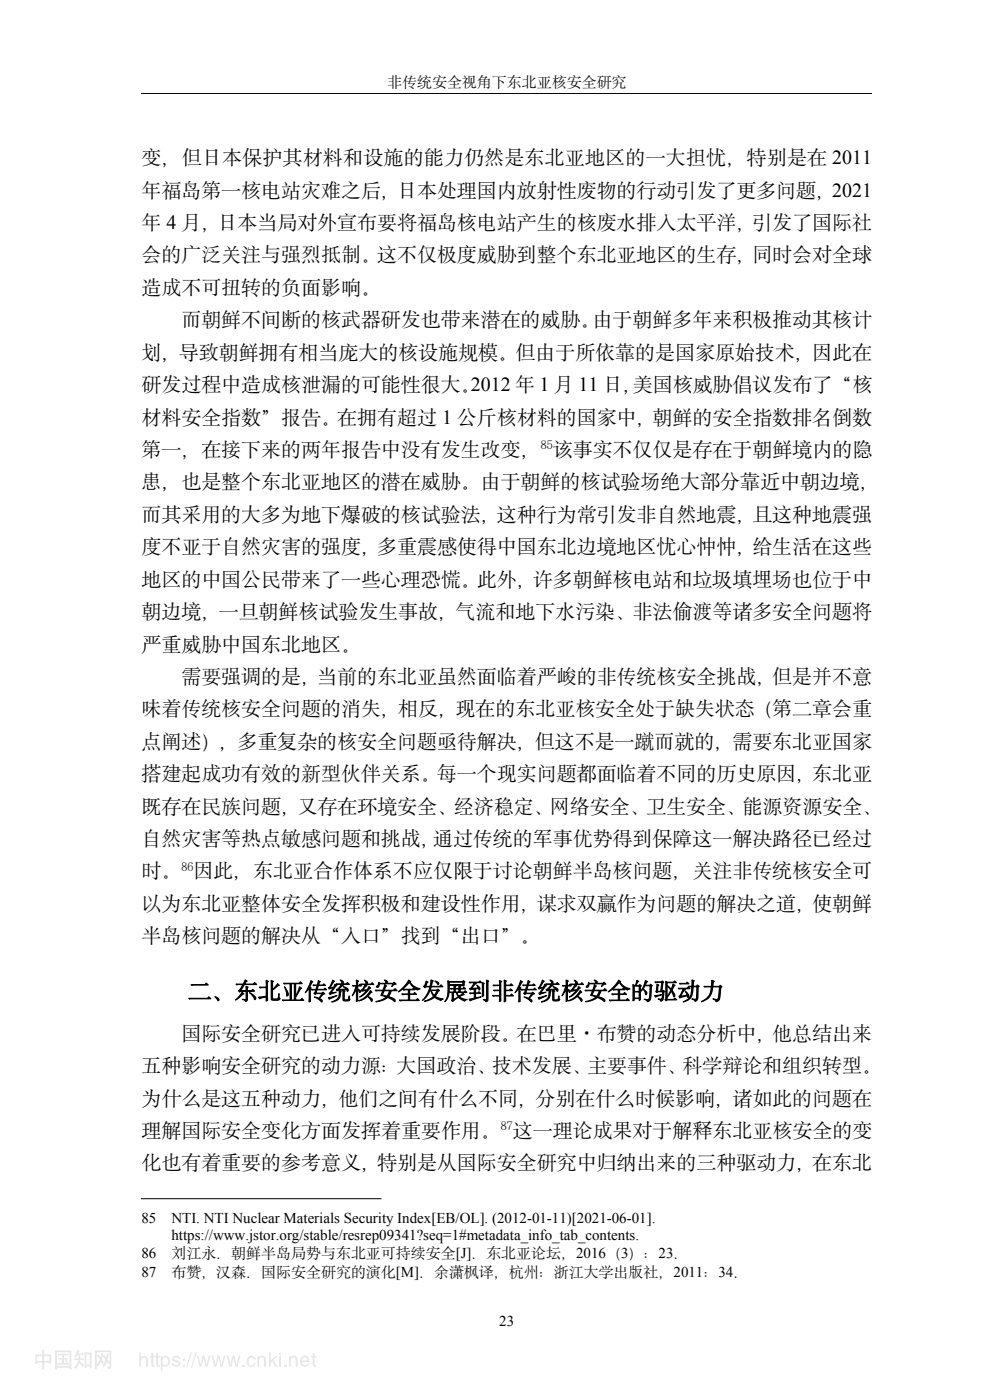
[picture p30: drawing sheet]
<svg xmlns="http://www.w3.org/2000/svg" width="210mm" height="297mm" viewBox="0 0 210 297" stroke-linecap="round" stroke-linejoin="round" font-family="sans-serif">
<defs><g id="words">
<text font-size="5" fill="#000008" x="39.9" y="211.9">二、东北亚传统核安全发展到非传统核安全的驱动力</text>
<g font-size="4.2" fill="#000008">
<text x="30" y="34.8">变，但日本保护其材料和设施的能力仍然是东北亚地区的一大担忧，特别是在 2011</text>
<text x="30" y="41.7">年福岛第一核电站灾难之后，日本处理国内放射性废物的行动引发了更多问题，2021</text>
<text x="30" y="48.6">年 4 月，日本当局对外宣布要将福岛核电站产生的核废水排入太平洋，引发了国际社</text>
<text x="30" y="55.5">会的广泛关注与强烈抵制。这不仅极度威胁到整个东北亚地区的生存，同时会对全球</text>
<text x="30" y="62.3">造成不可扭转的负面影响。</text>
<text x="38.5" y="69.2">而朝鲜不间断的核武器研发也带来潜在的威胁。由于朝鲜多年来积极推动其核计</text>
<text x="30" y="76.1">划，导致朝鲜拥有相当庞大的核设施规模。但由于所依靠的是国家原始技术，因此在</text>
<text x="30" y="83">研发过程中造成核泄漏的可能性很大。012 年 1 月 11 日，</text>
<text x="99.9" y="83">2</text>
<text x="134.2" y="83">美国核威胁倡议发布了“核</text>
<text x="30" y="89.8">材料安全指数”报告。在拥有超过 1 公斤核材料的国家中，朝鲜的安全指数排名倒数</text>
<text x="30" y="96.7">第一，在接下来的两年报告中没有发生改变， 该事实不仅仅是存在于朝鲜境内的隐</text>
<text x="30" y="103.6">患，也是整个东北亚地区的潜在威胁。由于朝鲜的核试验场绝大部分靠近中朝边境，</text>
<text x="30" y="110.5">而其采用的大多为地下爆破的核试验法，这种行为常引发非自然地震，且这种地震强</text>
<text x="30" y="117.4">度不亚于自然灾害的强度，多重震感使得中国东北边境地区忧心忡忡，给生活在这些</text>
<text x="30" y="124.3">地区的中国公民带来了一些心理恐慌。此外，许多朝鲜核电站和垃圾填埋场也位于中</text>
<text x="30" y="131.1">朝边境，一旦朝鲜核试验发生事故，气流和地下水污染、非法偷渡等诸多安全问题将</text>
<text x="30" y="138">严重威胁中国东北地区。</text>
<text x="38.5" y="144.9">需要强调的是，当前的东北亚虽然面临着严峻的非传统核安全挑战，但是并不意</text>
<text x="30" y="151.8">味着传统核安全问题的消失，相反，现在的东北亚核安全处于缺失状态（第二章会重</text>
<text x="30" y="158.6">点阐述），多重复杂的核安全问题亟待解决，但这不是一蹴而就的，需要东北亚国家</text>
<text x="30" y="165.5">搭建起成功有效的新型伙伴关系。每一个现实问题都面临着不同的历史原因，东北亚</text>
<text x="30" y="172.4">既存在民族问题，又存在环境安全、经济稳定、网络安全、卫生安全、能源资源安全、</text>
<text x="30" y="179.3">自然灾害等热点敏感问题和挑战，通过传统的军事优势得到保障这一解决路径已经过</text>
<text x="30" y="186.2">时。 因此，东北亚合作体系不应仅限于讨论朝鲜半岛核问题，关注非传统核安全可</text>
<text x="30" y="193.1">以为东北亚整体安全发挥积极和建设性作用，谋求双赢作为问题的解决之道，使朝鲜</text>
<text x="30" y="199.9">半岛核问题的解决从“入口”找到“出口”。</text>
<text x="38.5" y="220.6">国际安全研究已进入可持续发展阶段。在巴里·布赞的动态分析中，他总结出来</text>
<text x="30" y="227.4">五种影响安全研究的动力源：大国政治、技术发展、主要事件、科学辩论和组织转型。</text>
<text x="30" y="234.3">为什么是这五种动力，他们之间有什么不同，分别在什么时候影响，诸如此的问题在</text>
<text x="30" y="241.2">理解国际安全变化方面发挥着重要作用。 这一理论成果对于解释东北亚核安全的变</text>
<text x="30" y="248.1">化也有着重要的参考意义，特别是从国际安全研究中归纳出来的三种驱动力，在东北</text>
</g>
<g font-size="3.2" fill="#000008">
<text x="82.1" y="18.5">非传统安全视角下东北亚核安全研究</text>
<text x="30" y="259.4">85</text>
<text x="36.4" y="259.4">NTI. NTI Nuclear Materials Security Index[EB/OL]. (2012-01-11)[2021-06-01].</text>
<text x="36.4" y="263">https://www.jstor.org/stable/resrep09341?seq=1#metadata_info_tab_contents.</text>
<text x="30" y="266.8">86</text>
<text x="36.4" y="266.8">刘江永．朝鲜半岛局势与东北亚可持续安全[J]．东北亚论坛，2016（3）：23．</text>
<text x="30" y="271">87</text>
<text x="36.4" y="271">布赞，汉森．国际安全研究的演化[M]．余潇枫译，杭州：浙江大学出版社，2011：34．</text>
<text x="105.9" y="281.4">23</text>
</g>
<g font-size="2.5" fill="#000008">
<text x="114.7" y="95.1">85</text>
<text x="38.5" y="184.5">86</text>
<text x="106.3" y="239.5">87</text>
</g>
</g></defs>
<path d="M30 19.9h155M30 254.3h50.8" fill="none" stroke="#000" stroke-width=".21"/>
<g fill="#e6e6e6">
<path d="M7.5 287.3v2h.4v-.2h1.1l-.1 1.4h.5l-.1-1.4h1.1v.2h.4v-2h-1.5l.1-.9-.5-.1 .1 1zM7.9 287.7h1.1v1h-1.1zM9.3 287.7h1.1v1h-1.1z" fill-rule="evenodd"/>
<path d="M12.3 287.2v.3h.9v.6h-.7v.4l.7-.1v.8h-1v.4h2.4v-.4h-1v-.8l.7 .1v-.4h-.7v-.6h.9v-.3zM13.8 288.7l.4 .5 .2-.2a.33 .33 0 0 0-.2-.4 .33 .33 0 0 0-.4 .1zM11.6 286.5v4h.5v-.3h2.6v.3h.5v-4zM12.1 286.9h2.6v2.9h-2.6z" fill-rule="evenodd"/>
<path d="M16.4 286.4l-.7 1.3 .4 .3 .3-.5h.3v.7l-.9-.1v.4h.8l-.2 .7-.7 .9 .2 .3 1-1.2 .6 .8 .3-.3-.8-.9v-.3h.8v-.4l-.8 .1v-.7h.7v-.4h-1.2l.4-.5zM17.9 286.9v3.4h.4v-.5h.7v.4h.4v-3.3zM18.3 287.3h.7v2.2h-.7z" fill-rule="evenodd"/>
<path d="M20.1 286.5h3.5v3.6l-.7 .4-.2-.5 .5-.1v-.8l-.3 .3-.3-.5-.6 1.2-.3-.3 .7-1.3-.6-.9 .3-.2 .4 .6 .1-.9 .5 .2a1.4 1.4 0 0 0 .1 1.8v-2.3h-2.7v2.8l.2-.3a1.01 1.01 0 0 0-.1-1.7l.2-.3 .5 .7 .2-1 .4 .1v.1a1.53 1.53 0 0 0 .1 1.9l-.3 .3-.3-.6-.6 1.1-.3-.3v.8h-.4z" fill-rule="evenodd"/>
<path d="M29.6 286.9h.3v1.1a.79 .79 0 0 1 .9-.3 .79 .79 0 0 1 .6 .7v1.5h-.4v-1.4a.54 .54 0 0 0-.7-.5 .54 .54 0 0 0-.4 .7v1.2h-.3z" fill-rule="evenodd"/>
<path d="M32.1 287h.4v.7h.3v.3h-.3v1.5l.3 .1v.3a.54 .54 0 0 1-.7-.4v-1.5h-.3v-.3h.3z" fill-rule="evenodd"/>
<path d="M33.2 287h.3v.7h.4v.3h-.4v1.5l.4 .1-.1 .3a.54 .54 0 0 1-.6-.4v-1.5h-.3v-.3h.3z" fill-rule="evenodd"/>
<path d="M34.1 287.7v3.1h.4v-1.1a1.01 1.01 0 0 0 1.3 0 1.01 1.01 0 0 0 .2-1.3 .83 .83 0 0 0-.6-.8 .83 .83 0 0 0-.9 .4v-.3zM34.8 288a.81 .81 0 0 1 1 .8 .81 .81 0 0 1-.9 .8 .99 .99 0 0 1-.1-1.6z" fill-rule="evenodd"/>
<path d="M36.7 287.9l.2-.2a.86 .86 0 0 1 1.3 .6h-.3a.49 .49 0 0 0-.5-.4 .49 .49 0 0 0-.5 .5 1.67 1.67 0 0 1 1.4 .8 .94 .94 0 0 1-.9 .7 .94 .94 0 0 1-.9-.7h.3a.55 .55 0 0 0 .5 .5 .55 .55 0 0 0 .6-.5l-.9-.3a.56 .56 0 0 1-.5-.4 .56 .56 0 0 1 .2-.6z" fill-rule="evenodd"/>
<path d="M38.8 288.3v.4h.5v-.4zM38.8 289.5v.4h.5v-.4z" fill-rule="evenodd"/>
<path d="M40.5 286.9h.2l-1 3.2h-.2z" fill-rule="evenodd"/>
<path d="M41.5 286.9h.3l-1 3.2h-.3z" fill-rule="evenodd"/>
<path d="M41.7 287.6h.4l.4 1.9 .5-1.9h.4l.4 1.9 .5-1.9h.4l-.7 2.3h-.4l-.4-1.7-.5 1.7h-.4z" fill-rule="evenodd"/>
<path d="M44.9 287.6h.4l.4 1.9 .4-1.9h.5l.4 1.9 .4-1.9h.4l-.6 2.3h-.4l-.4-1.7-.5 1.7h-.4z" fill-rule="evenodd"/>
<path d="M48 287.6h.4l.5 1.9 .4-1.9h.4l.5 1.9 .4-1.9h.4l-.6 2.3h-.4l-.5-1.7-.4 1.7h-.4z" fill-rule="evenodd"/>
<path d="M51.5 289.5h.5v.4h-.5z" fill-rule="evenodd"/>
<path d="M52.8 287.8a.95 .95 0 0 1 1.5 .7h-.4a.55 .55 0 0 0-.6-.5 .55 .55 0 0 0-.5 .4 .75 .75 0 0 0-.1 .9 .75 .75 0 0 0 .8 .3l.4-.5h.4a1.03 1.03 0 0 1-1.5 .7 1.03 1.03 0 0 1-.4-1.5z" fill-rule="evenodd"/>
<path d="M54.6 287.7h.4v.3a.77 .77 0 0 1 .8-.4 .77 .77 0 0 1 .6 .8v1.5h-.4v-1.3a.56 .56 0 0 0-.6-.7 .56 .56 0 0 0-.4 .8v1.2h-.4z" fill-rule="evenodd"/>
<path d="M57.1 286.9h.3v1.8l1-1h.4l-.8 .9 .9 1.3h-.5l-.7-1.1-.3 .3v.8h-.3z" fill-rule="evenodd"/>
<path d="M59.2 287v.4h.4v-.4zM59.2 287.7v2.2h.4v-2.2z" fill-rule="evenodd"/>
<path d="M60.3 289.5h.5v.4h-.5z" fill-rule="evenodd"/>
<path d="M61.3 287.7h.4v.3a.77 .77 0 0 1 .8-.4 .77 .77 0 0 1 .6 .8v1.5h-.4v-1.3a.56 .56 0 0 0-.6-.7 .56 .56 0 0 0-.4 .8v1.2h-.4z" fill-rule="evenodd"/>
<path d="M64.3 288.1l.4-.2a.66 .66 0 0 1 .6 .7h-1.3zM64.1 287.8a1.15 1.15 0 0 0-.4 1.4 1.15 1.15 0 0 0 1.3 .7l.4-.3 .2-.4h-.3a.63 .63 0 0 1-.8 .5 .63 .63 0 0 1-.5-.8h1.7a1.04 1.04 0 0 0-.5-1.1 1.04 1.04 0 0 0-1.1 0z" fill-rule="evenodd"/>
<path d="M66.3 287h.4v.7h.4v.3h-.4v1.5l.4 .1-.1 .3a.54 .54 0 0 1-.7-.4v-1.5h-.3v-.3h.3z" fill-rule="evenodd"/>
</g>
<use href="#words"/>
</svg>
